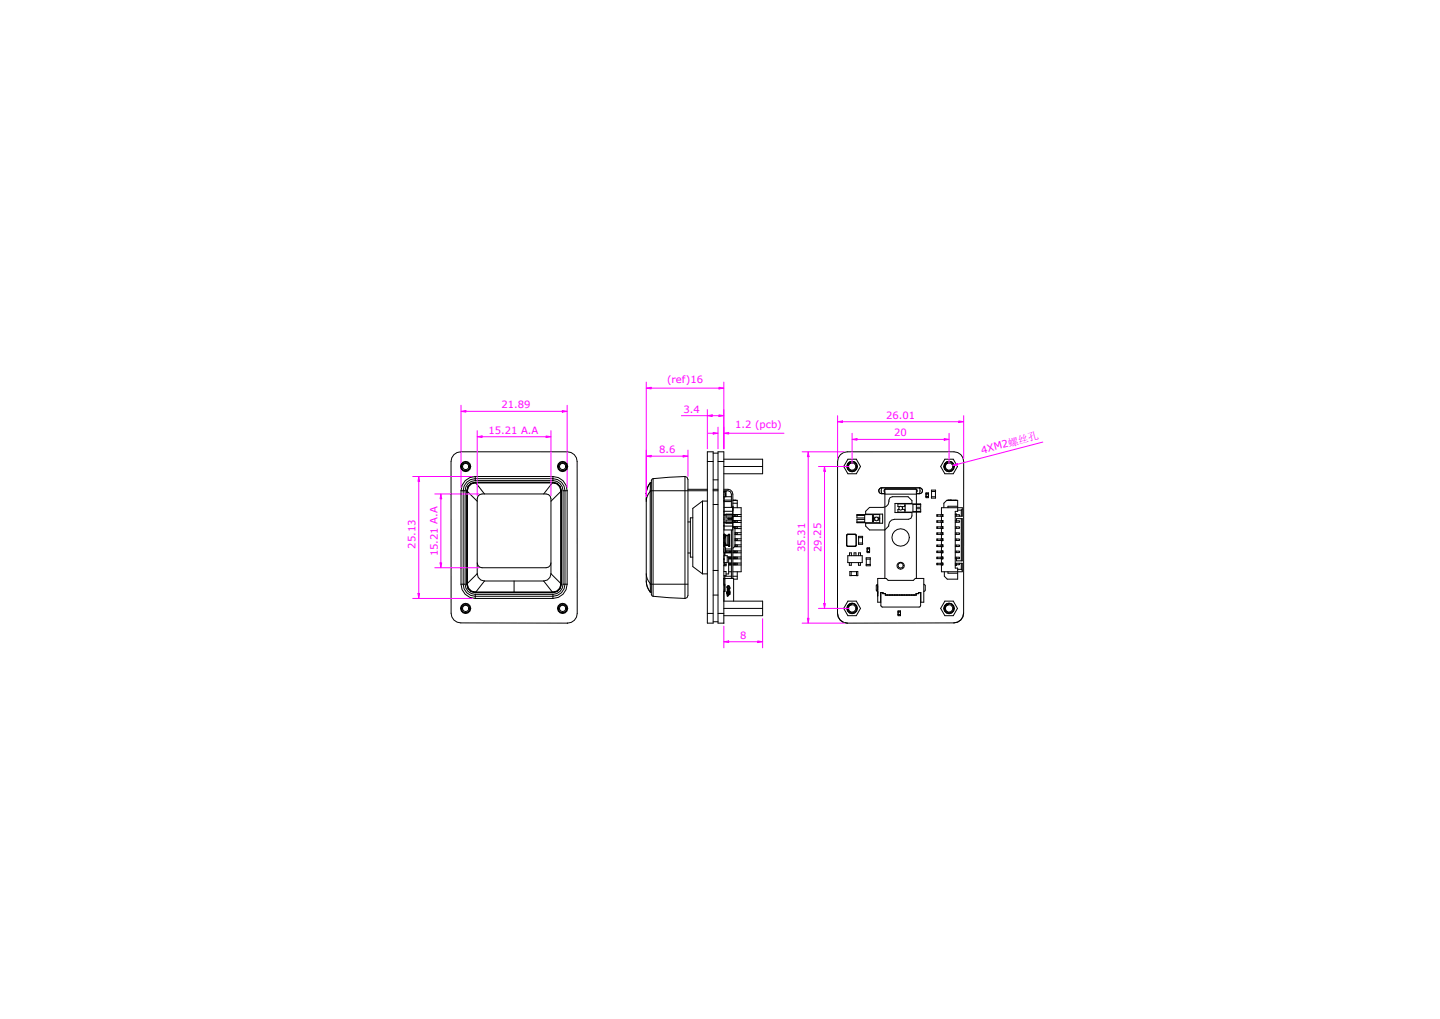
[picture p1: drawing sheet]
<svg xmlns="http://www.w3.org/2000/svg" width="297mm" height="210mm" viewBox="0 0 297 210" stroke-linecap="round" stroke-linejoin="round" font-family="sans-serif">
<defs><g id="words">
<g font-size="2.1" fill="#f0f">
<text x="137.6" y="78.9">(ref)16</text>
<text x="100.8" y="89.3">15.21 A.A</text>
<text x="103.4" y="84.1">21.89</text>
<text x="141" y="85">3.4</text>
<text x="151.6" y="88.2">1.2 (pcb)</text>
<text x="182.8" y="86.3">26.01</text>
<text x="184.4" y="89.9">20</text>
<text x="136" y="93.4">8.6</text>
<text x="202.5" y="93.5" transform="rotate(-15 202.5 93.5)">4XM2螺丝孔</text>
<text x="85.7" y="113.1" transform="rotate(-90 85.7 113.1)">25.13</text>
<text x="166" y="113.7" transform="rotate(-90 166 113.7)">35.31</text>
<text x="169.4" y="113.8" transform="rotate(-90 169.4 113.8)">29.25</text>
<text x="90.3" y="114.7" transform="rotate(-90 90.3 114.7)">15.21 A.A</text>
<text x="152.6" y="131.6">8</text>
</g>
</g></defs>
<!-- layer: 0 -->
<g fill="none" stroke="#000" stroke-width=".21">
<path d="M93.6 93.7l.7-.4 .7-.2h22a2 2 0 0 1 2 2l.1 31.3a2 2 0 0 1-2.1 2h-22a2 2 0 0 1-2-2v-31.3l.2-.8zM96.3 99.4l.8-.6 .9-.2h16a2.49 2.49 0 0 1 2.5 2.5v19.3a2.49 2.49 0 0 1-2.5 2.5h-16a2.49 2.49 0 0 1-2.5-2.5v-19.3l.2-.9zM98 98.2a2.94 2.94 0 0 0-2.9 2.9M98 99a2.09 2.09 0 0 0-2.1 2.1M98 99.4l-.9 .2-.6 .7-.2 .8M98 99.5l-.8 .2-.6 .6-.2 .8M98 98.2v.8M98 99.4h.1M98 99.5h.1M98 99.5h16M98 99.4h16M98 99h16"/>
<path d="M98 98.2h16M98.1 99.5l1.8 2.3M113.9 99.5l-1.8 2.3M114 98.2a2.94 2.94 0 0 1 3 2.9M114 99a2.09 2.09 0 0 1 2.1 2.1M114 99.4l.9 .2 .6 .7 .3 .8M114 99.5l.9 .2 .6 .6 .2 .8M114 99.5l.9 .2 .5 .6 .3 .8M114 98.2v.8M114 99.4h.1M114 99.5h.1M134.1 99.5l-.5 .8-.3 1.5"/>
<path d="M134.1 99.5a3.7 3.7 0 0 0-.8 2.3M134.1 99.5v1.6M134.3 99.5h-.2M134.7 98.6l-.4 .4v23.5l.4 .4M134.7 98.6v24.3M141.3 98.2l-6.6 .4M141.3 98.2l.4 .2 .2 .4v23.9l-.2 .5-.4 .1M141.3 98.2v25.1M145.9 93.1h1.2v35.3h-1.2zM145.9 95.1h1.2M147.1 98.9h1M147.1 93.4h1"/>
<path d="M148.1 93.1h1.2v35.3h-1.2zM148.1 95.1h1.2M173.3 93.7l.7-.4 .8-.2h22a2 2 0 0 1 2 2l-.1 31.3a2 2 0 0 1-2 2h-22a2 2 0 0 1-2-2l.1-31.3 .1-.8zM95.1 101.1v19.3M95.1 101.1h.8M95.9 101.1v19.3M96.3 101.1v19.3M96.3 101.1h.1M96.4 101.1v19.3M96.4 101.1h.1M96.4 101.1l2 2.2M98.4 118.2l.2 .8 .6 .5 .7 .2"/>
<path d="M98.4 118.2l-2 2.2M98.4 116l.2 .5 .3 .4 .5 .1h13.2l.5-.1 .4-.4 .1-.5M98.4 118.2v-15.4l.2-.5 .3-.4 .5-.1h13.2l.5 .1 .4 .4 .1 .5v15.4M99.9 119.7h12.2M99.9 119.7l-1.8 2.3M106 119.7v2.3M112.1 119.7l1.8 2.3M113.6 118.2l2.1 2M113.6 118.2l-.2 .8-.5 .5-.8 .2M115.7 101.3v18.9M115.7 101.3l-2.1 2M115.7 101.1v.2"/>
<path d="M115.7 101.1h.1M115.7 101.1v19.3M115.8 101.1v19.3M115.8 101.1h.1M116.1 101.1v19.3M116.1 101.1h.9M117 101.1v19.3M133.3 103.3v16.4a3.6 3.6 0 0 0 .8 2.3M133.3 118.2a3.1 3.1 0 0 0 .8 2M133.3 101.8v1M133.3 102.8v.2M133.3 102.8v.5"/>
<path d="M134.1 101.3a3.1 3.1 0 0 0-.8 2M134.1 101.3v18.9M134.1 101.1v.2M134.1 101.1h11.8M141.9 114h.5M141.9 107.6h.5M141.9 100.8h4M142.9 106.7h-.5v8.1h.5M144.9 118.3h1M144.9 103.3l-2 1.5v12l2 1.5M144.9 103.3v15M144.9 103.3h1"/>
<path d="M147.1 101.1h1M147.1 117.6h1M147.1 104h1M147.1 100.8h1M149.3 100.8l1.3 .2 .4 .3 .1 .5v17.4M149.3 101.1h.8l.5 .2 .2 .5v2.8M149.3 107.7h1.8M149.3 106.1h2.8v.3h-1M149.3 119.3h.1M149.3 117.8h.4v.8h-.4M149.3 115.3h.1M149.3 115.2h.1"/>
<path d="M149.3 115.1h.1M149.3 113.9h.1v.6M149.3 113.1v.5M149.3 113.6h.1M149.3 112.9h.3v1M149.3 108.4h.1M149.3 108.3h.1M149.3 107h.1M149.3 106.7h.1M149.3 105.4h.1M149.3 101.8v4.3M149.3 101.6h.3v.8"/>
<path d="M149.3 103.2h.1M149.3 102.7h.1M149.3 102.6h.1M149.3 102.3h.1M149.3 101.3h.4M149.3 111.8h.1M149.3 110.9h.1M149.3 110.1h.2M149.3 111.8h.2M149.3 111h.2M149.3 110.2v2.4M149.3 119.3h.2"/>
<path d="M149.3 101.3v.3M149.3 114.5h.7v1.4h-.7zM149.3 107.7v1.5h1.8M149.3 108.4h1.8M149.3 105.4h1.8M149.3 104.6h1.8M149.3 103.4h1.5M149.3 103.1h1.5M149.3 102.4h1.5M149.3 112.3v.1M149.3 112.5h.2M149.3 112.3h.2"/>
<path d="M149.3 111.9h.2M149.3 110.4h.2M149.3 110.4h.4M149.3 110.2h.2M149.3 110.3v.1M149.3 112.3h.1M149.3 110.2v.1M149.3 112.4v.1M149.4 110.1h.1M149.4 112.6h.1M149.4 107.6h-.1M149.4 115.9v.6h-.1"/>
<path d="M149.4 116.3h.3M149.5 118.8h1.3M149.5 118.6v.6M149.5 110.1l.2 .2M149.5 112.1l.2 .2M149.5 112.6h-.2M149.5 112.1h.2M149.5 110.6h.2M149.5 110.4h.2M149.5 110.1v.3M149.5 110.4v.2M149.5 111v.8"/>
<path d="M149.5 112.1v.5M149.5 110.4h.1M149.5 111.8v.1M149.5 119.2v2.7h-.2M149.5 113.9h1.3M149.5 113.9v.6M149.5 110.8h-.2M149.5 111.9l.2 .2M149.5 110.8v.2M149.6 101.8h.1M149.6 113.7h.1M149.6 113.1h.1"/>
<path d="M149.6 102.4h.1M149.6 113.6h1.2M149.6 113.5h1.2M149.6 113.1h1.2M149.7 110.4l-.2 .2M149.7 112.3h-.2M149.7 112.3h.6M149.7 110.4h.6M149.7 112.3h.1M149.7 110.4h.1M149.7 112.3v.1M149.7 112.4l-.2 .2"/>
<path d="M149.7 112.4h.4M149.7 110.3h.4M149.7 110.6l-.2 .2M149.7 110.6v1.5M149.7 110.3v.1M149.7 112.3l-.2 .1M149.7 115.9v.7h-.4M149.7 107.7l1.4 .1M149.7 107.3h1.3M149.7 106.5h1.3M149.7 106.2v1.4M149.7 101.1v1.3"/>
<path d="M149.8 113.6v.3M149.8 112.4h.1M149.9 112.4h.1M150 112.4h.1M150.1 112.4l.2 .2M150.1 110.3v2.1M150.3 114.8v3.5h-.6M150.3 117.8h.5M150.3 116.4h.5M150.3 116.1h.5M150.3 116h.5M150.3 115.2h.5"/>
<path d="M150.3 115.1h.5M150.3 114.8h.5M150.3 110.1l-.2 .2M150.3 112.6h.1M150.3 112.4h.2M150.3 110.3h.2M150.3 110.1h.1v2.5M150.3 110.1v2.5M150.4 113.6v.3M150.4 114.8v.3M150.4 116.1v.3M150.5 110.2l-.1 2.4"/>
<path d="M150.5 110.1l-.1 .1M150.6 113.6v.3M150.6 114.8v.3M150.6 116.1v.3M150.8 114.8h-.8M150.8 113.9h-1.5M150.8 109.2v10M151 106.6l-.1 .2-.8 .1 .9-.1M151 106.2v1.4M151 107l-.9-.1 .8 .1 .1 .2M151.1 107.3h1v.3h-2.7M151.1 106.5l.1 .8"/>
<path d="M151.1 106.2h-1.7l-.1 1.4M151.1 106l-1.4 .1M151.1 118.8h1M151.1 116.4h1.8M151.1 116.1h1v.3h-1M151.1 116h1.8M151.1 115.2h1.8M151.1 114.8h1v.3h-1M151.1 114.8h1.8M151.1 113.9h1.8M151.1 113.6h1v.3h-1M151.1 113.5h1.8"/>
<path d="M151.1 107.7h1.8M151.1 106.4h1.8M151.1 106h1.8M151.1 104.3v.8M151.1 103.7h1M151.1 103.1h1v1.5M151.2 104.6h1.7v13.2h-1.8M151.2 107.3h1.7M151.2 108.6h.9v.3h-.6M151.2 103.1h.6M151.3 103.1h.1M151.4 106.1v.3"/>
<path d="M151.4 107.3v.3M151.4 108.6v.2M151.4 113.6v.3M151.4 114.8v.3M151.4 116.1v.3M151.5 112.7h1.4M151.5 103.1h.1M151.6 108.9h1.3M151.6 103.1h.1M151.6 112.3h.5v.3h-.6M151.6 112.3h1.3M151.6 111.4h1.3"/>
<path d="M151.6 111.1h.5v.3h-.5M151.6 111h1.3M151.6 110.2h1.3M151.6 109.8h.5v.3h-.5M151.6 109.8h1.3M151.6 106.1v.3M151.6 107.3v.3M151.6 108.6v.3M151.6 109.8v.3M151.6 111.1v.3M151.6 112.3v.3M151.6 113.6v.3"/>
<path d="M151.6 114.8v.3M151.6 116.1v.3M151.8 103.1h.1M152.1 117.8v1.6h-.8M152.9 108.5h-1.7l.4 .5v3.6l-.5 .4M174.6 112.4l.2 .2M174.6 112.4h.1M174.6 110.3h.1M174.6 110.3v2.1M174.7 112.4l.1 .2M174.7 110.3v2.1M174.8 110.1l-.2 .2"/>
<path d="M174.8 110.2l-.1 .1M174.8 112.6h1.6M174.8 110.2h1.6M174.8 110.1h1.6M174.8 110.1v.1M174.8 112.6h.1M174.9 110.1h.1M174.9 112.6h.1M174.9 114.5h2.9v1.4h-2.9zM175.2 115.9v.6h.4v-.6M175.2 114.5v-.6h.4v.6M175.3 117.8h.3v.8h-.3z"/>
<path d="M175.6 117.8h1.1M175.6 118.6h1.1M176.1 114.5v-.6h.4v.6M176.4 110.1h.1M176.4 112.6h.1M176.4 110.1l.2 .2M176.4 110.2l.2 .1M176.4 110.1v.1M176.6 112.4l-.2 .2M176.6 112.4h.1M176.6 110.3h.1M176.6 110.3v2.1"/>
<path d="M176.7 117.8h.2v.8h-.2zM176.7 106.2h1.6v1.4h-1.6M176.7 107.6h1.6M176.7 106.2h1.6M177.1 115.9v.6h.4v-.6M177.1 110.5h.8v1.7h-.8zM177.1 111.9h.8M177.1 110.8h.8M177.1 114.5v-.6h.4v.6M178.3 106.7h-1.6v-.6h4.7v.8h-.2M178.5 106.1v-.7l.8-.8h2.8a1.26 1.26 0 0 0 1.2-1.5l.2-.5 .5-.2h3.3l.8 .8v.6h-3.5v1.8h3.5v.7l-.2 .5-.5 .2h-2.9a1.23 1.23 0 0 0-1.2 1.4l-.8 .8h-3.2l-.8-.8v-.7M178.5 106h3.5v1.8h-3.5"/>
<path d="M178.7 115h.8v1.6h-.8zM178.7 116.3h.8M178.7 115.2h.8M178.9 112.9h.5v1h-.5zM178.9 113.7h.5M178.9 113.1h.5M178.9 113.1h.1M178.9 113.7h.1M179.3 113.1h.1M179.3 113.7h.1M179.4 113.7h-.1M179.4 113.1h-.1"/>
<path d="M180.1 107.2h.4M180.1 106.6h.5M180.2 106.9h.1M180.4 106.9h-.3v-.6h-.2v1.2h.2v-.6h.3M181 106.6h.4M181.1 107.2h.3M181.2 106.9h.2v.8h-4.7v-.7h1.6M181.3 101.1v.1M181.3 100.9v.5M181.3 101.4l.1 .2M181.3 101.4h.1M181.3 100.9h.1"/>
<path d="M181.4 106.9h.1M181.4 101.6l.5 .1M181.4 101.5v.1M181.4 100.7h.1M181.7 101.7h-.1M181.7 100.6h-.1M181.9 101.7h.1M181.9 101.7h.6M181.9 100.5l-.1 .7 .1 .5M182.5 101.5l-.1-.1a.45 .45 0 0 1 .3-.7h6.2a.43 .43 0 0 1 .1 .8M182.5 101.8h6.5M185.5 104.4h-.3v-.5h4.7v.6h-.9"/>
<path d="M186 104.4h.6l.1-.3v1.2l-.1-.3h-.5M189 119.2v-18.4h-6.5v18.4M189 104.8h.9v.7h-4.7v-.5h.3M189 105.4h.9M189 104h.9M189.6 100.5l.2 .5-.2 .7M189.7 100.5h-7.8l-.6 .4M189.7 100.5h.1M189.7 100.5l.2 .1M189.9 100.6h-.1M189.9 101.7h-.1M189.9 101.7h-.9"/>
<path d="M189.9 100.6l.2 .1M189.9 104h-1.6v1.4h1.6M190.1 100.7l.1 .2M190.1 100.7h.1M190.1 101.5v.1M190.2 100.9h.1M190.2 101.4h.1M190.2 101.4l-.3 .3M190.2 100.9v.5M190.2 101.1v.1M191 101.8h.5M191 101.6h.5v1h-.5z"/>
<path d="M191 102.4h.5M191 102.4h.1M191 101.8h.1M191.4 101.8h.1M191.4 102.4h.1M191.5 101.8h.1M191.5 102.4h.1M192.1 101h.9v1.7h-.9zM192.1 101.3h.9M192.1 102.4h.9M193.4 106.1v.3M193.4 107.3v.3"/>
<path d="M193.4 108.6v.3M193.4 109.8v.3M193.4 111.1v.3M193.4 112.3v.3M193.4 113.6v.3M193.4 114.8v.3M193.4 116.1v.3M194.1 106.1v.3M194.1 107.3v.3M194.1 108.6v.3M194.1 109.8v.3M194.1 111.1v.3"/>
<path d="M194.1 112.3v.3M194.1 113.6v.3M194.1 114.8v.3M194.1 116.1v.3M194.4 106.1v.3M194.4 107.3v.3M194.4 108.6v.3M194.4 109.8v.3M194.4 111.1v.3M194.4 112.3v.3M194.4 113.6v.3M194.4 114.8v.3"/>
<path d="M194.4 116.1v.3M194.5 116.1h-1.3v.3h1.3M194.5 114.8h-1.3v.3h1.3M194.5 113.6h-1.3v.3h1.3M194.5 112.3h-1.3v.3h1.3M194.5 111.1h-1.3v.3h1.3M194.5 109.8h-1.3v.3h1.3M194.5 108.6h-1.3v.3h1.3M194.5 107.3h-1.3v.3h1.3M194.5 106.1h-1.3v.3h1.3M194.7 104.6v-.9l.6-.6h2.2v2.3h-.5v11.7h.5v2.3h-2.1l-.6-.6v-1M195.4 103.1h.9"/>
<path d="M195.5 103.1h.1M195.5 117.8v.3h2M195.6 103.1h.1M195.7 103.1h.1M195.8 103.1h.1M195.9 103.1h.1M196 103.1h.1M196.1 103.1h.1M196.2 103.1h.1M196.3 103.1h.1M196.5 103.1h.7M196.6 103.1h.1"/>
<path d="M196.7 103.1h.1M196.8 103.1h.1M197 103.1h.1M197 106.4h1.5v-1.8h-4.3v1.4h.3v.4h-.3v.9h.3v.4h-.3v.8h.3v.4h-.3v.9h.3v.4h-.3v.8h.3v.4h-.3v.9h.3v.4h-.3v.8h.3v.4h-.3v.9h.3v.4h-.3v.8h.3v.4h-.3v1.4h4.3v-1.7h-1.5M197 114.8l.9 .1-.1 .2h-.8M197 113.6l.9 .1-.1 .2h-.8M197 112.3l.9 .1-.1 .2h-.8M197 111.1l.9 .1-.1 .2h-.8M197 109.8l.9 .1-.1 .2h-.8M197 108.6l.9 .1-.1 .2h-.8M197 107.3l.9 .1-.1 .2h-.8M197 106.1h.8v.3"/>
<path d="M197 105.9h.3v.2M197.2 103.1h.1M197.2 106.1v.3M197.2 107.3v.3M197.2 108.6v.3M197.2 109.8v.3M197.2 111.1v.3M197.2 112.3v.3M197.2 113.6v.3M197.2 114.8v.3M197.2 116.1v.3M197.3 116.4v.1h-.3"/>
<path d="M197.3 107.3v-.4h1.2v8.7h-1.2v-.5M197.5 105.1h.8M197.5 104.3h-2v.3M197.5 117.3h.8M197.8 116.1v.3h-.8M198.3 117.3l.2 .2M198.3 105.1v1.3M198.3 106.9v8.7M198.3 116.1v1.2M198.5 104.9l-.2 .2M95.1 120.4h.8M95.1 120.4a2.94 2.94 0 0 0 2.9 2.9"/>
<path d="M95.9 120.4a2.09 2.09 0 0 0 2.1 2.1M96.3 120.4l.2 .9 .6 .6 .9 .2M96.3 120.4h.1M96.3 120.4l.2 .9 .7 .6 .8 .2M96.4 120.4l.2 .8 .6 .6 .8 .3M96.4 120.4h.1M96.4 120.4l.2 .8 .6 .6 .8 .2M98 123.3h16M98 122.5h16M98 122.1h16M98 122v.1M98 122.1h.1"/>
<path d="M98 122.5v.8M98 122h16M114 122v.1M114 122.1h.1M114 122.5v.8M115.7 120.2v.2M115.7 120.4h.1M115.7 120.4l-.3 .8-.5 .6-.9 .2M115.7 120.4l-.2 .8-.6 .6-.9 .3M115.8 120.4l-.3 .9-.6 .6-.9 .2M115.8 120.4h.1M116.1 120.4a2.09 2.09 0 0 1-2.1 2.1"/>
<path d="M116.1 120.4h.9M117 120.4a2.94 2.94 0 0 1-3 2.9M117 128.4h.1M134.1 120.2v.2M134.1 120.4v1.6M134.1 120.4h7.8M134.1 122h.1M134.1 122h.2M134.7 122.9l6.6 .4M145.9 126.4h1.2M147.1 128.1h1M147.1 122.6h1"/>
<path d="M148.1 126.4h1.2M149.3 120.4h.2M149.3 121.6h.2M149.3 120.7h.2M149.3 120.4v-1.2h2v4.7M149.3 121.9v2M149.5 120.4v1.5M149.9 122.2h.1M150 122.2h-.1M150 122.2l.1 .1M150 122.2h.1M150 122.1h.1"/>
<path d="M150 122h.1M150 122.4l.2 .1M150 122.5v-.2h.2v.2M150 121.9h.1M150 122.7h.2l-.2 .1M150 122.7h.1M150 122.8h.1M150 122.5v.1M150 122.1v.1M150 121.9v.1M150 122.5h.2M150 122.6h.1"/>
<path d="M150 121.1h.1M150.1 122.7h-.1M150.1 122.7l-.1 .1M150.1 122.1h-.1M150.1 122h-.1M150.1 121.9h-.1M150.1 121.1l.1 .2-.1-.4 .1-.1a.39 .39 0 0 1 .3 .4 .39 .39 0 0 1-.3 .3l-.1-.2M150.1 122h.1M150.1 122.6h-.1M150.2 122.8h.1M150.1 121.9h.1M150.1 122.1h.1"/>
<path d="M150.1 121.9v.1M150.1 121.3h-.1M150.1 121.3h.1M150.1 121.8v.1M150.1 122.4h.1M150.1 122.2h.1M150.1 122.1v.1M150.1 122.2h-.1M150.1 122.3h.1M150.1 122.6h.1M150.2 122.6h-.1M150.2 122.6h.1"/>
<path d="M150.2 122.6l-.1 .1M150.2 121.8l-.2 .1M150.2 122.4h.1M150.2 122.5v.1M150.3 122.3v-.2h.2v.2M150.3 122.2h.2M150.3 122.4l.2 .1-.2 .1zM150.3 122.3h.1M150.3 122h.1M150.3 122.1v.1M150.3 121.8v.1M150.3 121.9v.1"/>
<path d="M150.3 122.3v.1M150.3 122.4h.1M150.4 122.3h-.1M150.4 122h-.1M150.4 121.9h-.1M150.4 122.3h.1M150.4 121.9h.1M150.4 122.4h.1M150.5 122.5h.1M150.4 122.2h.1M150.4 122.1v.1M150.5 121a.28 .28 0 0 0-.3-.3 .28 .28 0 0 0-.3 .3l.1 .1"/>
<path d="M150.5 122.4h-.1M150.5 121.9h-.1M150.5 122.3v.1M150.5 122h.1M150.5 122.3h.1M150.5 121.9v.1M150.5 121.9h.1M150.5 122.2h.1M150.5 122.3l-.1 .1M150.5 121l.1 .2-.3 .4h-.2l-.1-.3M150.5 121h.1M150.5 121.8h-.2v.1"/>
<path d="M150.5 121.8h.1M172.7 126.4a2.05 2.05 0 0 0 2.1 2M181 122.5h.1M181 122.1h.1M181 122h.1M181 122.6h.1M181 122.4h.1M181 122.2h.1M181 121.9h.1M181 121.8h.1M181 121.6h.1M181 120.7h.1"/>
<path d="M181 122.8h.1M181 122.7h.1M181 122.3h.1M181 121.5h.1M181 121.4h.1M181 121.2h.1M181 121h.1M181 120.9h.1M181 120.8h.1M181 120.4l-.3 .3v.9l.3 .3M181.7 124.1h-.7v-4.9h1.8l.4 .4h5.2l.4-.4h1.7v4.9h-.6M182.9 122.6v.1"/>
<path d="M183.1 122.6v.1M183.4 122.6v.1M183.5 122.6v.1M183.6 122.6v.1M183.9 122.6v.1M184 122.6v.1M184.1 122.6v.1M184.4 122.6v.1M184.6 122.6v.1M184.9 122.6v.1M185.1 122.6v.1M185.2 125.9h.5v1h-.5z"/>
<path d="M185.2 126.7h.5M185.2 126.1h.5zM185.2 126.7h.1M185.3 126.1h.1M185.3 126.7h.1M185.4 122.6v.1M185.5 122.6v.1M185.6 122.6v.1M185.7 126.1h.1M185.7 126.7h.1M185.9 122.6v.1M186.1 122.6v.1"/>
<path d="M186.4 122.6v.1M186.6 122.6v.1M186.9 122.6v.1M187 122.6v.1M187.1 122.6v.1M187.4 122.6v.1M187.6 122.6v.1M187.9 122.6v.1M188.1 122.6v.1M188.4 122.6v.1M188.5 122.6v.1M188.6 122.6v.1"/>
<path d="M189.9 122.2h-.4v.2h-.5v.3h-6.4v-.3h-.5v-.2h-.4v2.6l.3 .3h7.6l.3-.3v-2.7l-1 .2v.3h-6.3v-.3l-1-.2v2M190.5 120.4l.3 .3v.9l-.3 .3M198.7 126.3a2.04 2.04 0 0 1-2 2.1"/>
<circle cx="175.7" cy="96.1" r="1.05"/>
<circle cx="195.7" cy="96.1" r="1.05"/>
<circle cx="180.8" cy="106.9" r=".4"/>
<circle cx="185.8" cy="110.8" r="1.79"/>
<circle cx="185.8" cy="116.5" r=".55"/>
<circle cx="185.8" cy="104.7" r=".4"/>
<circle cx="185.8" cy="116.6" r=".72"/>
<circle cx="150" cy="121" r=".06"/>
<circle cx="175.7" cy="125.4" r="1.05"/>
<circle cx="195.7" cy="125.4" r="1.05"/>
</g>
<!-- layer: dim -->
<path d="M95.1 84.8l1-.2v.3zM95.1 83.5v17M96.1 84.8h19.9M117 83.5v17" fill="none" stroke="#f0f" stroke-width=".21"/>
<path d="M95.1 84.8l1-.2v.3z" fill="#f0f"/>
<path d="M116 84.6l1 .2-1 .1z" fill="none" stroke="#f0f" stroke-width=".21"/>
<path d="M116 84.6l1 .2-1 .1z" fill="#f0f"/>
<path d="M85.1 98.2h12.3M86.4 98.2l.1 1h-.3zM86.4 99.2v23.1M85.1 123.3h12.3" fill="none" stroke="#f0f" stroke-width=".21"/>
<path d="M86.4 98.2l.1 1h-.3z" fill="#f0f"/>
<path d="M86.2 122.3h.3l-.1 1z" fill="none" stroke="#f0f" stroke-width=".21"/>
<path d="M86.2 122.3h.3l-.1 1z" fill="#f0f"/>
<path d="M146.1 89.3h1M148.1 88v4.5M149.3 89.3l1-.2v.4zM149.3 88v4.5M150.3 89.3h11.4" fill="none" stroke="#f0f" stroke-width=".21"/>
<path d="M149.3 89.3l1-.2v.4z" fill="#f0f"/>
<path d="M147.1 89.1l1 .2-1 .2z" fill="none" stroke="#f0f" stroke-width=".21"/>
<path d="M147.1 89.1l1 .2-1 .2z" fill="#f0f"/>
<path d="M140.5 85.7h5.4M145.9 84.4v8.1M146.9 85.7h1.4M148.3 85.5l1 .2-1 .1zM149.3 84.4v8.1" fill="none" stroke="#f0f" stroke-width=".21"/>
<path d="M148.3 85.5l1 .2-1 .1z" fill="#f0f"/>
<path d="M145.9 85.7l1-.2v.3z" fill="none" stroke="#f0f" stroke-width=".21"/>
<path d="M145.9 85.7l1-.2v.3z" fill="#f0f"/>
<path d="M133.3 80l1-.2v.4zM133.3 78.7v23.6M134.3 80h14M149.3 78.7v13.8" fill="none" stroke="#f0f" stroke-width=".21"/>
<path d="M133.3 80l1-.2v.4z" fill="#f0f"/>
<path d="M148.3 79.8l1 .2-1 .2z" fill="none" stroke="#f0f" stroke-width=".21"/>
<path d="M148.3 79.8l1 .2-1 .2z" fill="#f0f"/>
<path d="M133.3 94l1-.2v.4zM133.3 92.8v9.5M134.3 94h6.6M141.9 92.8v5.4" fill="none" stroke="#f0f" stroke-width=".21"/>
<path d="M133.3 94l1-.2v.4z" fill="#f0f"/>
<path d="M140.9 93.8l1 .2-1 .2z" fill="none" stroke="#f0f" stroke-width=".21"/>
<path d="M140.9 93.8l1 .2-1 .2z" fill="#f0f"/>
<!-- layer: 0 -->
<g fill="none" stroke="#000" stroke-width=".21">
<path d="M149.3 94.6h8v3h-8M149.3 96.1h8M174.9 94.6h1.7l.9 1.5-.9 1.5h-1.7l-.9-1.5zM175.2 95.3l.5-.2a.92 .92 0 0 1 1.1 .9 .92 .92 0 0 1-.9 1 .92 .92 0 0 1-1-.9l.3-.6 .4-.1a.89 .89 0 0 0-.8 1v-.6zM175.6 95.4h.1M175.6 95.4l.5 .1 .4 .4v.5l-.4 .4-.5 .1-.4-.2-.2-.5 .1-.5 .5-.3M194.9 94.6h1.7l.9 1.5-.9 1.5h-1.7l-.9-1.5zM195.2 95.3l.5-.2a.92 .92 0 0 1 1.1 .9 .92 .92 0 0 1-.9 1 .92 .92 0 0 1-1-.9l.3-.6 .4-.1a.89 .89 0 0 0-.8 1v-.6zM195.6 95.4h.1M195.6 95.4l.5 .1 .4 .4v.5l-.4 .4-.5 .1-.4-.2-.2-.5 .1-.5 .5-.3M149.3 123.9h8v3h-8M149.3 125.4h8"/>
<path d="M174.9 123.9h1.7l.9 1.5-.9 1.5h-1.7l-.9-1.5zM175.2 124.6l.5-.2a.92 .92 0 0 1 1.1 .8 .92 .92 0 0 1-.9 1 .92 .92 0 0 1-1-.9l.3-.5 .4-.2a.89 .89 0 0 0-.8 1v-.6zM175.6 124.6h.1M175.6 124.6l.5 .1 .4 .4v.5l-.4 .5-.5 .1-.4-.3-.2-.5 .1-.5 .5-.3M194.9 123.9h1.7l.9 1.5-.9 1.5h-1.7l-.9-1.5zM195.2 124.6l.5-.2a.92 .92 0 0 1 1.1 .8 .92 .92 0 0 1-.9 1 .92 .92 0 0 1-1-.9l.3-.5 .4-.2a.89 .89 0 0 0-.8 1v-.6zM195.6 124.6h.1M195.6 124.6l.5 .1 .4 .4v.5l-.4 .5-.5 .1-.4-.3-.2-.5 .1-.5 .5-.3"/>
<circle cx="175.7" cy="96.1" r="1.1"/>
<circle cx="195.7" cy="96.1" r="1.1"/>
<circle cx="175.7" cy="125.4" r="1.1"/>
<circle cx="195.7" cy="125.4" r="1.1"/>
</g>
<!-- layer: dim -->
<path d="M175.7 90.6l1-.2v.3zM175.7 89.3v6.2M176.7 90.6h18M195.7 89.3v6.2" fill="none" stroke="#f0f" stroke-width=".21"/>
<path d="M175.7 90.6l1-.2v.3z" fill="#f0f"/>
<path d="M194.7 90.4l1 .2-1 .1z" fill="none" stroke="#f0f" stroke-width=".21"/>
<path d="M194.7 90.4l1 .2-1 .1z" fill="#f0f"/>
<path d="M172.8 86.9l1-.2v.4zM172.8 85.7v8.8M173.8 86.9h24M198.8 85.7v8.8" fill="none" stroke="#f0f" stroke-width=".21"/>
<path d="M172.8 86.9l1-.2v.4z" fill="#f0f"/>
<path d="M197.8 86.7l1 .2-1 .2z" fill="none" stroke="#f0f" stroke-width=".21"/>
<path d="M197.8 86.7l1 .2-1 .2z" fill="#f0f"/>
<path d="M168.8 96.1h6.3M170.1 96.1l.1 1h-.3zM170.1 97.1v27.3M168.8 125.4h6.3" fill="none" stroke="#f0f" stroke-width=".21"/>
<path d="M170.1 96.1l.1 1h-.3z" fill="#f0f"/>
<path d="M169.9 124.4h.3l-.1 1z" fill="none" stroke="#f0f" stroke-width=".21"/>
<path d="M169.9 124.4h.3l-.1 1z" fill="#f0f"/>
<path d="M165.4 93.1h8.7M166.7 93.1l.2 1h-.4zM166.7 94.1v33.3M165.4 128.4h8.8" fill="none" stroke="#f0f" stroke-width=".21"/>
<path d="M166.7 93.1l.2 1h-.4z" fill="#f0f"/>
<path d="M166.5 127.4h.4l-.2 1z" fill="none" stroke="#f0f" stroke-width=".21"/>
<path d="M166.5 127.4h.4l-.2 1z" fill="#f0f"/>
<path d="M196.5 95.9l.9-.4 .1 .3zM215.1 91.1l-17.6 4.6" fill="none" stroke="#f0f" stroke-width=".21"/>
<path d="M196.5 95.9l.9-.4 .1 .3z" fill="#f0f"/>
<path d="M149.3 132.3l1-.2v.3zM149.3 129v4.5M150.3 132.3h6M157.3 127.5v6" fill="none" stroke="#f0f" stroke-width=".21"/>
<path d="M149.3 132.3l1-.2v.3z" fill="#f0f"/>
<path d="M156.3 132.1l1 .2-1 .1z" fill="none" stroke="#f0f" stroke-width=".21"/>
<path d="M156.3 132.1l1 .2-1 .1z" fill="#f0f"/>
<!-- layer: 0 -->
<g fill="none" stroke="#000" stroke-width=".21">
<path d="M95.1 96.1h.1M95.2 95.7l.1 .8v-.5l.2-.5 .5-.2 .5 .2a.87 .87 0 0 1 .1 1.2 .87 .87 0 0 1-1.1 .2 .87 .87 0 0 1-.3-1.2zM115.1 96.1h.1M115.2 95.7l.1 .8v-.5l.2-.5 .5-.2 .5 .2a.87 .87 0 0 1 .1 1.2 .87 .87 0 0 1-1.1 .2 .87 .87 0 0 1-.3-1.2zM95.1 125.4h.1M95.2 125l.1 .7v-.5l.2-.4 .5-.2 .5 .2a.87 .87 0 0 1 .1 1.1 .87 .87 0 0 1-1.1 .2 .87 .87 0 0 1-.3-1.1zM115.1 125.4h.1M115.2 125l.1 .7v-.5l.2-.4 .5-.2 .5 .2a.87 .87 0 0 1 .1 1.1 .87 .87 0 0 1-1.1 .2 .87 .87 0 0 1-.3-1.1z"/>
<circle cx="96" cy="96.1" r="1.05"/>
<circle cx="96" cy="96.1" r=".65"/>
<circle cx="96" cy="96.1" r=".95"/>
<circle cx="116" cy="96.1" r="1.05"/>
<circle cx="116" cy="96.1" r=".65"/>
<circle cx="116" cy="96.1" r=".95"/>
<circle cx="96" cy="125.4" r="1.05"/>
<circle cx="96" cy="125.4" r=".65"/>
<circle cx="96" cy="125.4" r=".95"/>
<circle cx="116" cy="125.4" r="1.05"/>
<circle cx="116" cy="125.4" r=".65"/>
<circle cx="116" cy="125.4" r=".95"/>
</g>
<!-- layer: dim -->
<path d="M98.4 90l1-.2v.4zM98.4 88.8v13.4M99.4 90h13.2M113.6 88.8v13.4" fill="none" stroke="#f0f" stroke-width=".21"/>
<path d="M98.4 90l1-.2v.4z" fill="#f0f"/>
<path d="M112.6 89.8l1 .2-1 .2z" fill="none" stroke="#f0f" stroke-width=".21"/>
<path d="M112.6 89.8l1 .2-1 .2z" fill="#f0f"/>
<path d="M89.7 101.8h9.1M89.7 117h9.1M90.9 101.8l.2 1h-.3zM90.9 102.8v13.2" fill="none" stroke="#f0f" stroke-width=".21"/>
<path d="M90.9 101.8l.2 1h-.3z" fill="#f0f"/>
<path d="M90.8 116h.3l-.2 1z" fill="none" stroke="#f0f" stroke-width=".21"/>
<path d="M90.8 116h.3l-.2 1z" fill="#f0f"/>
<use href="#words"/>
</svg>
